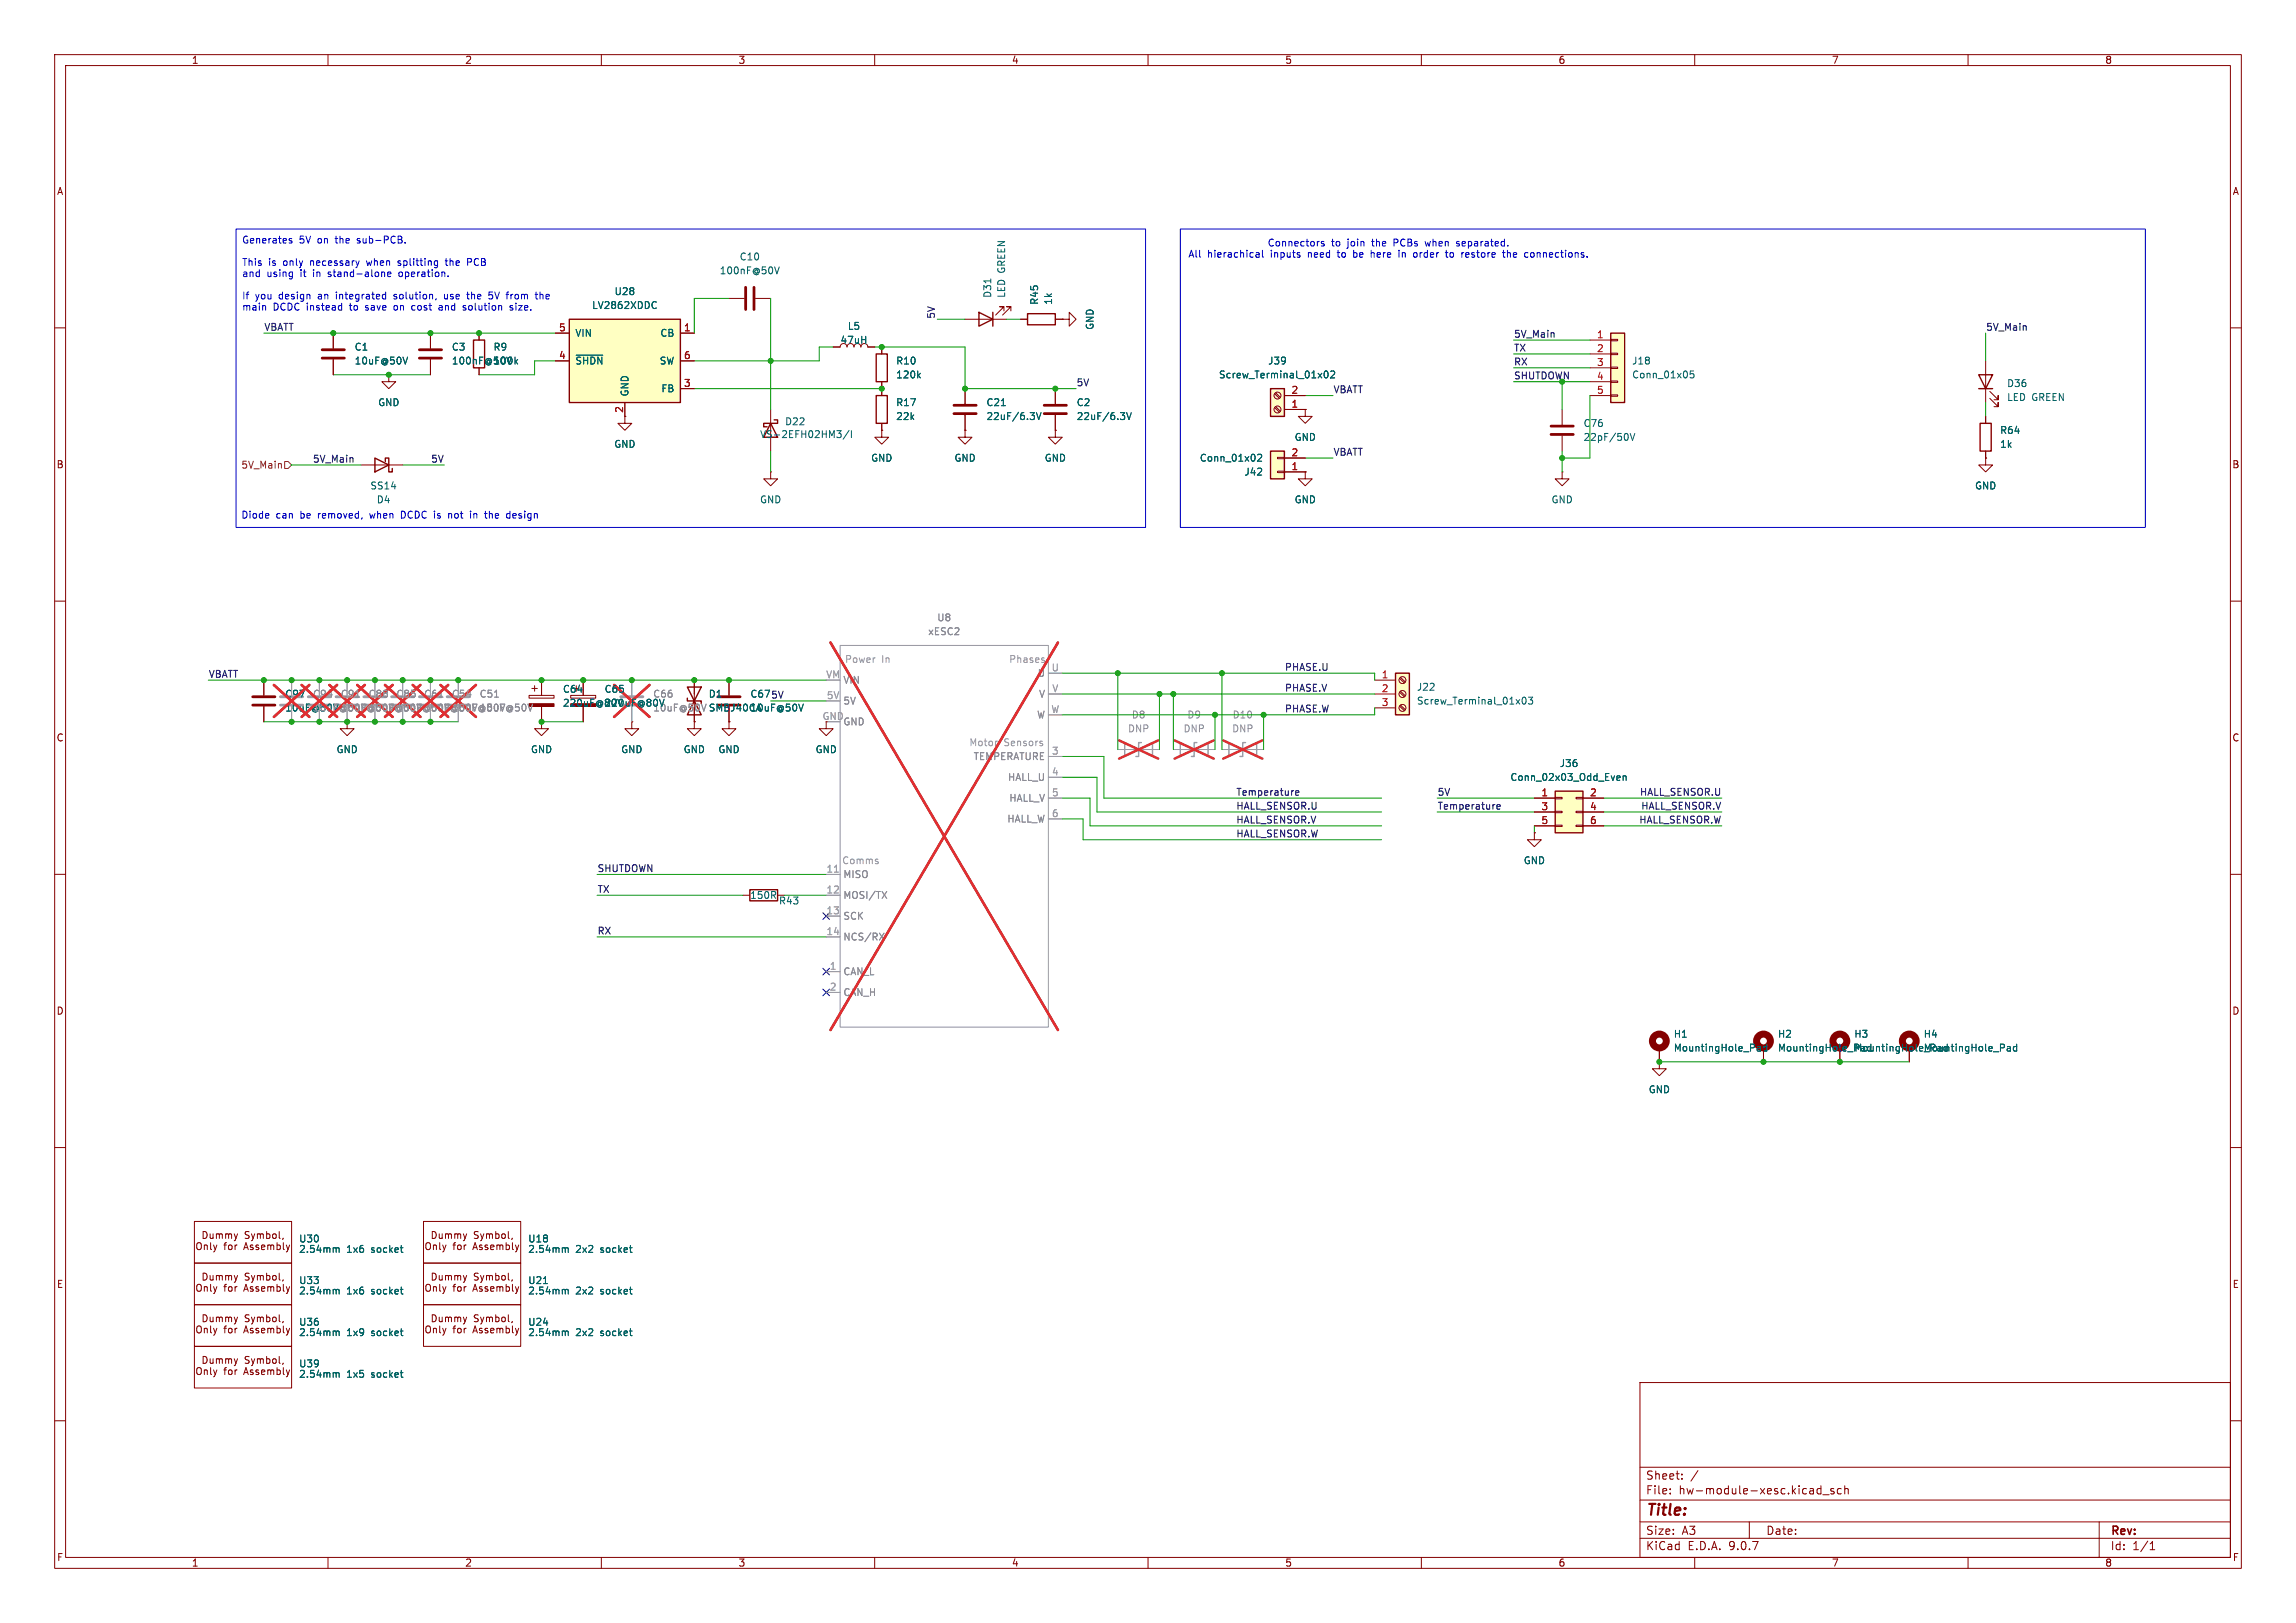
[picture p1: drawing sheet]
<svg xmlns="http://www.w3.org/2000/svg" width="420mm" height="297mm" viewBox="0 0 420 297" stroke-linecap="round" stroke-linejoin="round" font-family="sans-serif">
<defs><g id="words">
<text font-size="2.8" fill="#840000" x="301" y="277.9">Title:</text>
<g font-size="2.1" fill="#840000">
<text x="301" y="273.7">File:</text>
<text x="301" y="271">Sheet:</text>
<text x="307.1" y="273.7">hw-module-xesc.kicad_sch</text>
<text x="301" y="281.1">Size:</text>
<text x="307.6" y="281.1">A3</text>
<text x="323" y="281.1">Date:</text>
<text x="386" y="281.3">Rev:</text>
<text x="301" y="283.9">KiCad</text>
<text x="308.7" y="283.9">E.D.A.</text>
<text x="316.3" y="283.9">9.0.7</text>
<text x="386" y="283.9">Id:</text>
<text x="390.1" y="283.9">1/1</text>
</g>
<g font-size="1.8" fill="#840000">
<text x="35" y="11.9">1</text>
<text x="85" y="11.9">2</text>
<text x="135" y="11.9">3</text>
<text x="185" y="11.9">4</text>
<text x="235" y="11.9">5</text>
<text x="285" y="11.9">6</text>
<text x="335" y="11.9">7</text>
<text x="385" y="11.9">8</text>
<text x="10.3" y="35.9">A</text>
<text x="408.3" y="35.9">A</text>
<text x="114" y="75.6" transform="rotate(-90 114 75.6)">2</text>
<text x="10.3" y="85.9">B</text>
<text x="408.2" y="85.9">B</text>
<text x="150.4" y="131.8">GND</text>
<text x="10.3" y="135.9">C</text>
<text x="408.2" y="135.9">C</text>
<text x="10.3" y="185.9">D</text>
<text x="408.2" y="185.9">D</text>
<text x="49.3" y="227.9">for</text>
<text x="91.2" y="227.9">for</text>
<text x="10.3" y="235.9">E</text>
<text x="49.3" y="235.6">for</text>
<text x="91.2" y="235.6">for</text>
<text x="408.3" y="235.9">E</text>
<text x="49.3" y="243.2">for</text>
<text x="91.2" y="243.2">for</text>
<text x="49.3" y="250.8">for</text>
<text x="10.3" y="285.9">F</text>
<text x="35" y="286.9">1</text>
<text x="85" y="286.9">2</text>
<text x="135" y="286.9">3</text>
<text x="185" y="286.9">4</text>
<text x="235" y="286.9">5</text>
<text x="285" y="286.9">6</text>
<text x="335" y="286.9">7</text>
<text x="385" y="286.9">8</text>
<text x="408.3" y="285.9">F</text>
</g>
<g font-size="1.8" fill="#0000c2">
<text x="44.2" y="44.8">Generates</text>
<text x="54.7" y="44.8">5V</text>
<text x="58.2" y="44.8">on</text>
<text x="61.7" y="44.8">the</text>
<text x="65.8" y="44.8">sub-PCB.</text>
<text x="217.3" y="47.4">All</text>
<text x="220.9" y="47.4">hierachical</text>
<text x="231.8" y="45.3">Connectors</text>
<text x="232.6" y="47.4">inputs</text>
<text x="239.5" y="47.4">need</text>
<text x="243.5" y="45.3">to</text>
<text x="245.2" y="47.4">to</text>
<text x="246.6" y="45.3">join</text>
<text x="248.2" y="47.4">be</text>
<text x="251.3" y="45.3">the</text>
<text x="251.6" y="47.4">here</text>
<text x="255.4" y="45.3">PCBs</text>
<text x="256.9" y="47.4">in</text>
<text x="259.8" y="47.4">order</text>
<text x="261.4" y="45.3">when</text>
<text x="266" y="47.4">to</text>
<text x="267.3" y="45.3">separated.</text>
<text x="269" y="47.4">restore</text>
<text x="276.8" y="47.4">the</text>
<text x="281" y="47.4">connections.</text>
<text x="44.2" y="48.9">This</text>
<text x="44.2" y="50.9">and</text>
<text x="48.8" y="50.9">using</text>
<text x="49.1" y="48.9">is</text>
<text x="51.9" y="48.9">only</text>
<text x="55.1" y="50.9">it</text>
<text x="57" y="48.9">necessary</text>
<text x="57.6" y="50.9">in</text>
<text x="60.5" y="50.9">stand-alone</text>
<text x="67.6" y="48.9">when</text>
<text x="73.5" y="48.9">splitting</text>
<text x="73.6" y="50.9">operation.</text>
<text x="82.4" y="48.9">the</text>
<text x="86.6" y="48.9">PCB</text>
<text x="44.2" y="55">If</text>
<text x="44.2" y="57">main</text>
<text x="46.7" y="55">you</text>
<text x="50" y="57">DCDC instead</text>
<text x="51.1" y="55">design</text>
<text x="58.5" y="55">an</text>
<text x="61.9" y="55">integrated</text>
<text x="64.3" y="57">to</text>
<text x="67.3" y="57">save</text>
<text x="72.7" y="55">solution,</text>
<text x="72.7" y="57">on</text>
<text x="76.2" y="57">cost</text>
<text x="81.4" y="57">and</text>
<text x="82.1" y="55">use</text>
<text x="86" y="57">solution</text>
<text x="86.6" y="55">the</text>
<text x="90.7" y="55">5V</text>
<text x="94.2" y="55">from</text>
<text x="94.8" y="57">size.</text>
<text x="99.7" y="55">the</text>
<text x="44.1" y="95.1">Diode</text>
<text x="50.5" y="95.1">can</text>
<text x="55" y="95.1">be</text>
<text x="58.5" y="95.1">removed,</text>
<text x="68.2" y="95.1">when</text>
<text x="74" y="95.1">DCDC is</text>
<text x="83.1" y="95.1">not</text>
<text x="87.3" y="95.1">in</text>
<text x="90.2" y="95.1">the</text>
<text x="94.3" y="95.1">design</text>
</g>
<g font-size="1.8" fill="#006464">
<text x="135.2" y="47.9">C10</text>
<text x="131.6" y="50.4">100nF@50V</text>
<text x="108.2" y="56.7">LV2862XDDC</text>
<text x="112.3" y="54.2">U28</text>
<text x="181.5" y="54.6" transform="rotate(-90 181.5 54.6)">D31</text>
<text x="184.1" y="54.6" transform="rotate(-90 184.1 54.6)">LED GREEN</text>
<text x="190.1" y="55.9" transform="rotate(-90 190.1 55.9)">R45</text>
<text x="192.6" y="55.9" transform="rotate(-90 192.6 55.9)">1k</text>
<text x="64.8" y="64.4">C1</text>
<text x="82.6" y="64.4">C3</text>
<text x="90.2" y="64.4">R9</text>
<text x="105.2" y="61.8">VIN</text>
<text x="120.7" y="61.8">CB</text>
<text x="153.7" y="63.1">47uH</text>
<text x="155" y="60.6">L5</text>
<text x="200.3" y="60.5" transform="rotate(-90 200.3 60.5)">GND</text>
<text x="64.8" y="66.9">10uF@50V</text>
<text x="82.6" y="66.9">100nF@50V</text>
<text x="90.2" y="66.9">100k</text>
<text x="105.2" y="66.9">~{SHDN}</text>
<text x="120.6" y="66.9">SW</text>
<text x="120.9" y="72">FB</text>
<text x="163.8" y="66.9">R10</text>
<text x="163.8" y="69.4">120k</text>
<text x="222.9" y="69.4">Screw_Terminal_01x02</text>
<text x="231.9" y="66.9">J39</text>
<text x="298.5" y="69.4">Conn_01x05</text>
<text x="298.5" y="66.9">J18</text>
<text x="367" y="71">D36</text>
<text x="69.1" y="74.5">GND</text>
<text x="115.2" y="72.6" transform="rotate(-90 115.2 72.6)">GND</text>
<text x="163.8" y="77.1">22k</text>
<text x="163.8" y="74.5">R17</text>
<text x="180.3" y="77.1">22uF/6.3V</text>
<text x="180.3" y="74.5">C21</text>
<text x="196.9" y="74.5">C2</text>
<text x="196.9" y="77.1">22uF/6.3V</text>
<text x="367" y="73.6">LED GREEN</text>
<text x="112.3" y="82.1">GND</text>
<text x="138.9" y="80.4">VS-2EFH02HM3/I</text>
<text x="143.5" y="78">D22</text>
<text x="236.7" y="80.9">GND</text>
<text x="289.6" y="80.9">22pF/50V</text>
<text x="289.6" y="78.3">C76</text>
<text x="365.8" y="79.6">R64</text>
<text x="365.8" y="82.1">1k</text>
<text x="67.6" y="89.8">SS14</text>
<text x="159.3" y="84.7">GND</text>
<text x="174.5" y="84.7">GND</text>
<text x="191" y="84.7">GND</text>
<text x="219.4" y="84.7">Conn_01x02</text>
<text x="227.5" y="87.2">J42</text>
<text x="361.2" y="89.8">GND</text>
<text x="68.8" y="92.3">D4</text>
<text x="138.9" y="92.3">GND</text>
<text x="236.7" y="92.3">GND</text>
<text x="283.7" y="92.3">GND</text>
<text x="52.1" y="130.4">10uF@50V 10uF@50V 10uF@50V 10uF@50V</text>
<text x="52.1" y="127.9">C97</text>
<text x="102.9" y="127">C64</text>
<text x="102.9" y="129.5">220uF@80V</text>
<text x="110.5" y="127">C65</text>
<text x="110.5" y="129.5">220uF@80V</text>
<text x="119.4" y="130.4">10uF@50V SMBJ40CA</text>
<text x="119.4" y="127.9">C66</text>
<text x="129.5" y="127.9">D1</text>
<text x="137.2" y="130.4">10uF@50V</text>
<text x="137.2" y="127.9">C67</text>
<text x="259.1" y="126.6">J22</text>
<text x="259.1" y="129.1">Screw_Terminal_01x03</text>
<text x="61.5" y="138">GND</text>
<text x="97" y="138">GND</text>
<text x="113.5" y="138">GND</text>
<text x="125" y="138">GND</text>
<text x="131.3" y="138">GND</text>
<text x="149.1" y="138">GND</text>
<text x="276.2" y="143.1">Conn_02x03_Odd_Even</text>
<text x="285.2" y="140.6">J36</text>
<text x="278.6" y="158.3">GND</text>
<text x="137.1" y="164.7">150R</text>
<text x="142.4" y="165.7">R43</text>
<text x="306.1" y="190.1">H1</text>
<text x="325.1" y="190.1">H2</text>
<text x="339.1" y="190.1">H3</text>
<text x="351.8" y="190.1">H4</text>
<text x="306.1" y="192.6">MountingHole_Pad</text>
<text x="325.1" y="192.6">MountingHole_Pad</text>
<text x="339.1" y="192.6">MountingHole_Pad</text>
<text x="351.8" y="192.6">MountingHole_Pad</text>
<text x="301.5" y="200.3">GND</text>
<text x="54.6" y="227.6">U30</text>
<text x="96.5" y="227.6">U18</text>
<text x="54.6" y="229.5">2.54mm</text>
<text x="63.4" y="229.5">1x6</text>
<text x="68" y="229.5">socket</text>
<text x="96.5" y="229.5">2.54mm</text>
<text x="105.3" y="229.5">2x2</text>
<text x="109.9" y="229.5">socket</text>
<text x="54.6" y="235.2">U33</text>
<text x="54.6" y="237.1">2.54mm</text>
<text x="63.4" y="237.1">1x6</text>
<text x="68" y="237.1">socket</text>
<text x="96.5" y="235.2">U21</text>
<text x="96.5" y="237.1">2.54mm</text>
<text x="105.3" y="237.1">2x2</text>
<text x="109.9" y="237.1">socket</text>
<text x="54.6" y="242.8">U36</text>
<text x="54.6" y="244.7">2.54mm</text>
<text x="63.4" y="244.7">1x9</text>
<text x="68" y="244.7">socket</text>
<text x="96.5" y="242.8">U24</text>
<text x="96.5" y="244.7">2.54mm</text>
<text x="105.3" y="244.7">2x2</text>
<text x="109.9" y="244.7">socket</text>
<text x="54.6" y="250.4">U39</text>
<text x="54.6" y="252.3">2.54mm</text>
<text x="63.4" y="252.3">1x5</text>
<text x="68" y="252.3">socket</text>
</g>
<g font-size="1.8" fill="#0f0f0f">
<text x="171.1" y="58.4" transform="rotate(-90 171.1 58.4)">5V</text>
<text x="48.3" y="60.6">VBATT</text>
<text x="276.9" y="61.9">5V_Main</text>
<text x="276.9" y="64.4">TX</text>
<text x="363.2" y="60.6">5V_Main</text>
<text x="196.8" y="70.8">5V</text>
<text x="276.9" y="67">RX</text>
<text x="276.9" y="69.5">SHUTDOWN</text>
<text x="243.8" y="72">VBATT</text>
<text x="243.8" y="83.5">VBATT</text>
<text x="57.1" y="84.7">5V_Main</text>
<text x="78.8" y="84.7">5V</text>
<text x="38.1" y="124.1">VBATT</text>
<text x="234.9" y="122.8">PHASE.U</text>
<text x="141" y="127.9">5V</text>
<text x="234.9" y="130.5">PHASE.W</text>
<text x="234.9" y="126.7">PHASE.V</text>
<text x="226.1" y="148.2">HALL_SENSOR.U</text>
<text x="226.1" y="145.7">Temperature</text>
<text x="262.9" y="145.7">5V</text>
<text x="262.9" y="148.2">Temperature</text>
<text x="299.9" y="145.7">HALL_SENSOR.U</text>
<text x="300.1" y="148.2">HALL_SENSOR.V</text>
<text x="226.1" y="150.8">HALL_SENSOR.V</text>
<text x="226.1" y="153.3">HALL_SENSOR.W</text>
<text x="299.8" y="150.8">HALL_SENSOR.W</text>
<text x="109.2" y="159.7">SHUTDOWN</text>
<text x="109.2" y="163.5">TX</text>
<text x="109.2" y="171.1">RX</text>
</g>
<g font-size="1.8" fill="#a90000">
<text x="102.2" y="60.7">5</text>
<text x="102.2" y="65.8">4</text>
<text x="125" y="60.7">1</text>
<text x="125" y="65.8">6</text>
<text x="292" y="62">1</text>
<text x="292" y="64.5">2</text>
<text x="125" y="70.9">3</text>
<text x="292" y="67.1">3</text>
<text x="292" y="69.6">4</text>
<text x="236.1" y="74.7">1</text>
<text x="236.1" y="72.1">2</text>
<text x="292" y="72.1">5</text>
<text x="236.1" y="83.6">2</text>
<text x="236.1" y="86.1">1</text>
<text x="252.7" y="124.2">1</text>
<text x="252.7" y="126.7">2</text>
<text x="252.7" y="129.3">3</text>
<text x="281.9" y="145.8">1</text>
<text x="281.9" y="148.3">3</text>
<text x="290.8" y="145.8">2</text>
<text x="290.8" y="148.3">4</text>
<text x="281.9" y="150.9">5</text>
<text x="290.8" y="150.9">6</text>
</g>
<text font-size="1.8" fill="#725600" x="44.1" y="86">5V_Main</text>
<g font-size="1.8" fill="#939391">
<text x="171.3" y="113.9">U8</text>
<text x="169.7" y="116.4">xESC2</text>
<text x="154.2" y="125.3">VIN</text>
<text x="189.7" y="124.1">U</text>
<text x="57.2" y="130.4">10uF@50V 10uF@50V 10uF@50V 10uF@50V</text>
<text x="57.2" y="127.9">C94</text>
<text x="62.2" y="127.9">C91</text>
<text x="67.3" y="127.9">C88</text>
<text x="72.4" y="127.9">C85</text>
<text x="77.5" y="127.9">C61</text>
<text x="82.6" y="127.9">C54</text>
<text x="87.6" y="127.9">C51</text>
<text x="154.2" y="129.1">5V</text>
<text x="189.6" y="131.7">W</text>
<text x="190" y="127.9">V</text>
<text x="206.9" y="131.7">D8</text>
<text x="217.1" y="131.7">D9</text>
<text x="225.4" y="131.7">D10</text>
<text x="154.2" y="132.9">GND</text>
<text x="206.2" y="134.2">DNP</text>
<text x="216.4" y="134.2">DNP</text>
<text x="225.3" y="134.2">DNP</text>
<text x="178" y="139.3">TEMPERATURE</text>
<text x="184.3" y="143.1">HALL_U</text>
<text x="184.5" y="146.9">HALL_V</text>
<text x="184.2" y="150.7">HALL_W</text>
<text x="154.2" y="160.9">MISO</text>
<text x="154.2" y="164.7">MOSI/TX</text>
<text x="154.2" y="168.5">SCK</text>
<text x="154.2" y="172.3">NCS/RX</text>
<text x="154.2" y="178.7">CAN_L</text>
<text x="154.2" y="182.5">CAN_H</text>
</g>
<g font-size="1.8" fill="#a5a4a2">
<text x="151" y="124.2">VM</text>
<text x="192.3" y="122.9">U</text>
<text x="151.1" y="128">5V</text>
<text x="192.2" y="130.6">W</text>
<text x="192.4" y="126.7">V</text>
<text x="192.3" y="138.2">3</text>
<text x="192.3" y="142">4</text>
<text x="192.3" y="145.8">5</text>
<text x="192.3" y="149.6">6</text>
<text x="151.1" y="159.8">11</text>
<text x="151.1" y="163.6">12</text>
<text x="151.1" y="167.4">13</text>
<text x="151.1" y="171.2">14</text>
<text x="151.7" y="177.5">1</text>
<text x="151.7" y="181.4">2</text>
</g>
<g font-size="1.8" fill="#9c9b98">
<text x="154.5" y="121.5">Power</text>
<text x="161.3" y="121.5">In</text>
<text x="184.5" y="121.5">Phases</text>
<text x="177.2" y="136.8">Motor</text>
<text x="183.6" y="136.8">Sensors</text>
<text x="154" y="158.3">Comms</text>
</g>
</g></defs>
<g fill="none" stroke="#840000" stroke-width=".18">
<path d="M10 10h400v277h-400zM12 12h396v273h-396zM60 10v2M110 10v2M160 10v2M210 10v2M260 10v2M310 10v2M360 10v2M133.3 54.6h2.8M138.2 54.6h2.8M10 60h2"/>
<path d="M114.3 76.2v1.3h1.3l-1.3 1.2-1.3-1.2h1.3M152.4 63.5h1.3M157.5 63.5a.64 .64 0 0 1 .6-.6 .64 .64 0 0 1 .6 .6h1.3M193 71.1v2.8M193 75.9v2.8M408 60h2M141 86.4v1.2h1.2l-1.2 1.3-1.3-1.3h1.3M141 86.4h.1M10 110h2M408 110h2M48.3 124.5v2.8M48.3 129.3v2.8"/>
<path d="M63.5 132.1v1.3h1.3l-1.3 1.2-1.3-1.2h1.3M63.5 132.1h.1M10 160h2M408 160h2M10 210h2M408 210h2M300 253h108v32h-108zM10 260h2M300 278.5h108M300 274.5h108M300 268.5h108M305.5 273.2v.2"/>
<path d="M305.5 272.5v.1M307.7 270.5v.2M307.7 269.8v.1M310.6 269.1l-1.3 1.9M320 278.5v3M332.7 272.4l.4 .1M333.1 271.9v1.5M333.1 273.3l-.4 .1M333.4 273.5h1.2M335.4 272.5l-.3-.1-.2 .2v.2l.5 .2v.3h-.5M336.8 272.5l-.4-.1-.3 .3v.4l.1 .2h.6M337.4 272.5l.3-.1 .3 .1 .1 .9"/>
<path d="M337.4 271.9v1.5M384 278.5v6.5M408 260h2M60 285v2M110 285v2M160 285v2M210 285v2M260 285v2M300 281.5h108M310 285v2M360 285v2M393.3 283.6h.9"/>
<path d="M393.3 282.5l.4-.4v1.5"/>
</g>
<path d="M136.4 52.6v4M137.9 52.6v4M191 74.2h4.1M191 75.7h4.1M46.2 127.5h4.1M46.2 129h4.1" fill="none" stroke="#840000" stroke-width=".51"/>
<path d="M141.7 48.8l.4 1.3 .4-1.3M204.9 75.5h.8l-.4 .5M205.5 76l.2 .2v.3l-.2 .3M206.1 75.5l.4 1.3 .4-1.3" fill="none" stroke="#006464" stroke-width=".18"/>
<path d="M71.6 127.5h4.1M71.6 129h4.1" fill="none" stroke="#9c9b98" stroke-width=".51"/>
<path d="M73.7 124.5v2.8M73.7 129.3v2.8" fill="none" stroke="#9c9b98" stroke-width=".18"/>
<path d="M80.3 127.6h.7" fill="none" stroke="#939391" stroke-width=".18"/>
<path d="M70.4 125.3l6.5 5.9M76.9 125.3l-6.5 5.9" fill="none" stroke="#e12e31" stroke-width=".46"/>
<path d="M104.1 58.4h20.4v15.3h-20.4z" fill="#ffffc2"/>
<path d="M104.1 58.4h20.4v15.3h-20.4zM179.1 57.2l2.5 1.2-2.5 1.3zM181.6 57.2v2.5M141 77.5l1.2 2.5h-2.5zM141.6 76.8h.6v.7h-2.5v.6h.6M160.3 72.4h2v5.1h-2zM160.3 64.8h2v5.1h-2zM68.6 83.8l2.5 1.3-2.5 1.3zM70.5 84.5v-.7h.6v2.6h.7v-.7M125.7 125.7l2.6 5.1h-2.6l2.6-5.1zM125.7 127.8v.5h2.6v.5M137.2 162.8h5v2h-5z" fill="none" stroke="#840000" stroke-width=".25"/>
<g fill="none" stroke="#840000" stroke-width=".18">
<path d="M176.5 58.4h7.6M183.6 56.9v-.8h-.7h.7l-1.5 1.6M184.9 56.9v-.8h-.8h.8l-1.5 1.6M194.3 58.4h1.3v-1.2l1.2 1.2-1.2 1.3v-1.3M194.3 58.4h.1M101.6 61h2.5M101.6 66h2.5M114.3 73.7v2.5M124.5 61h2.5M124.5 66h2.5M124.5 71.1h2.5M141 74.9v7.7"/>
<path d="M161.3 78.7v1.3h1.3l-1.3 1.3-1.3-1.3h1.3M161.3 78.7h.1M161.3 63.5v1.3M161.3 69.9v2.5M161.3 77.5v1.2M176.5 78.7v1.3h1.3l-1.3 1.3-1.2-1.3h1.2M176.5 78.7h.1M176.5 71.1v2.8M176.5 75.9v2.8M193 78.7v1.3h1.3l-1.3 1.3-1.2-1.3h1.2M193 78.7h.1M66 85.1h7.7"/>
<path d="M104.4 127.3h4.6v.5h-4.6zM106.7 124.5v2.8M106.7 129.3v2.8M115.6 132.1v1.3h1.2l-1.2 1.2-1.3-1.2h1.3M115.6 132.1h.1M127 132.1v1.3h1.3l-1.3 1.2-1.3-1.2h1.3M127 132.1h.1M127 124.5v7.6M133.3 132.1v1.3h1.3l-1.3 1.2-1.2-1.2h1.2M133.3 132.1h.1M133.3 124.5v2.8M133.3 129.3v2.8"/>
<path d="M151.1 132.1v1.3h1.3l-1.3 1.2-1.2-1.2h1.2M135.9 163.8h1.3"/>
</g>
<g fill="none" stroke="#006464" stroke-width=".18">
<path d="M119.8 55.2l.2 .1M120 56.3l-.2 .2M181.2 51.1v.7M105.4 65h4.9M153.1 78.8h.8l-.5 .5 .4 .1 .1 .4-.3 .3h-.3M155.3 78.8l-1.1 1.6M155.7 78.8v1.3M168 68.7l.4 .5M168.4 68.3l-.5 .5M183.2 74.2h.7M188.4 75.5h.8l-.4 .5M189 76l.2 .2v.3l-.2 .3"/>
<path d="M189.6 75.5l.4 1.3 .4-1.3M120.6 128l.5 1.2 .4-1.2M146.9 128.8l-.4 1.3"/>
</g>
<path d="M51.3 127.5h4.1M51.3 129h4.1M113.5 127.5h4.1M113.5 129h4.1" fill="none" stroke="#9c9b98" stroke-width=".51"/>
<g fill="none" stroke="#9c9b98" stroke-width=".18">
<path d="M153.7 118.1h38.1v69.9h-38.1zM53.3 124.5v2.8M53.3 129.3v2.8M115.6 124.5v2.8M115.6 129.3v2.8M182.3 135.6h.2M190.7 136.1v.3M190.9 120.8l.2 .2-.2 .2M190.9 120.4h.1M191.8 123.2h2.5M191.8 127h2.5M191.8 138.4h2.5"/>
<path d="M160.6 157.7v.3M191.8 142.2h2.5M191.8 146.1h2.5M191.8 149.9h2.5M151.1 160h2.6M151.1 163.8h2.6M151.1 167.6h2.6M151.1 171.5h2.6M151.1 177.8h2.6M151.1 181.6h2.6"/>
</g>
<path d="M151.9 117.6l41.6 70.9M193.5 117.6l-41.6 70.9M50.1 125.3l6.5 5.9M56.6 125.3l-6.5 5.9M112.3 125.3l6.5 5.9M118.8 125.3l-6.5 5.9" fill="none" stroke="#e12e31" stroke-width=".46"/>
<path d="M174.5 74.2h4.1M174.5 75.7h4.1M131.3 127.5h4.1M131.3 129h4.1" fill="none" stroke="#840000" stroke-width=".51"/>
<path d="M104.4 128.8h4.6v.5h-4.6z" fill="#840000" stroke="#840000" stroke-width=".18"/>
<path d="M152.6 159.6h.8" fill="none" stroke="#a5a4a2" stroke-width=".18"/>
<path d="M160.9 170.8l.8 1.2M161.4 163.1l.8 1.3M161.7 170.8l-.8 1.2M162.2 163.1l-.8 1.3" fill="none" stroke="#939391" stroke-width=".18"/>
<path d="M232.4 71.1h2.5v5.1h-2.5z" fill="#ffffc2"/>
<path d="M232.4 71.1h2.5v5.1h-2.5z" fill="none" stroke="#840000" stroke-width=".25"/>
<g fill="none" stroke="#840000" stroke-width=".18">
<path d="M233.2 74.6l.8 .8M233.2 72.1l.8 .8M233.3 74.4l.9 .9M233.3 71.9l.9 .8M234.9 74.9h3.9M234.9 72.4h3.9M322.6 191.8v2.5M336.5 191.8v2.5M349.2 191.8v2.5"/>
<circle cx="233.7" cy="72.4" r=".63"/>
<circle cx="233.7" cy="74.9" r=".63"/>
</g>
<path d="M242.3 68l.2-.1a.68 .68 0 0 1 .4 .6 .68 .68 0 0 1-.4 .7l-.3-.5zM243.4 68l.5-.1 .2 .4-.7 .9h.7M367.3 191.5h.3l.1 .2v.6M367.7 192.3h-.4M367.7 191.8l-.4 .1M368.9 191.6l-.4-.1-.2 .2 .1 .6h.5M368.9 191.1v1.2" fill="none" stroke="#006464" stroke-width=".18"/>
<g fill="none" stroke="#840000" stroke-width="1.3">
<circle cx="322.6" cy="190.5" r="1.27"/>
<circle cx="336.6" cy="190.5" r="1.27"/>
<circle cx="349.3" cy="190.5" r="1.27"/>
</g>
<path d="M255.3 123.2h2.5v7.6h-2.5z" fill="#ffffc2"/>
<path d="M255.3 123.2h2.5v7.6h-2.5z" fill="none" stroke="#840000" stroke-width=".25"/>
<g fill="none" stroke="#840000" stroke-width=".18">
<path d="M251.5 124.5h3.8M251.5 127h3.8M251.5 129.5h3.8M256 124.1l.9 .9M256 126.7l.9 .8M256 129.2l.9 .8M256.2 124l.8 .8M256.2 126.5l.8 .8M256.2 129l.8 .9"/>
<circle cx="256.5" cy="129.5" r=".63"/>
<circle cx="256.5" cy="127" r=".63"/>
<circle cx="256.5" cy="124.5" r=".63"/>
</g>
<path d="M278.5 127.7l.2-.1a.68 .68 0 0 1 .5 .6 .68 .68 0 0 1-.5 .6l-.3-.4zM279.6 127.6h.8l-.5 .5 .4 .1v.5l-.2 .1-.5-.1" fill="none" stroke="#006464" stroke-width=".18"/>
<path d="M284.5 144.8h5.1v7.6h-5.1z" fill="#ffffc2"/>
<path d="M361.9 68.6h2.6l-1.3 2.5zM361.9 71.1h2.6M362.2 77.5h2v5.1h-2zM284.5 144.8h5.1v7.6h-5.1z" fill="none" stroke="#840000" stroke-width=".25"/>
<g fill="none" stroke="#840000" stroke-width=".18">
<path d="M285.7 74.9v2.8M285.7 79.8v2.8M363.2 66v7.7M363.2 76.2v1.3M364 72.9l1.5 1.5v-.7v.7h-.8M364 71.6l1.5 1.6v-.8v.8h-.8M285.7 86.4v1.2h1.3l-1.3 1.3-1.2-1.3h1.2M285.7 86.4h.1M363.2 83.8v1.3h1.3l-1.3 1.3-1.3-1.3h1.3M363.2 83.8h.1M363.2 82.6v1.2M280.7 152.4v1.3h-1.3l1.3 1.2 1.2-1.2h-1.2"/>
<path d="M280.7 152.4h.1M280.7 146.1h3.8M280.7 148.6h3.8M280.7 151.1h3.8M284.5 145.9h1.2v.3h-1.2zM284.5 148.5h1.2v.2h-1.2zM284.5 151h1.2v.3h-1.2zM288.3 145.9h1.3v.3h-1.3zM288.3 148.5h1.3v.2h-1.3zM288.3 151h1.3v.3h-1.3zM289.6 146.1h3.8M289.6 148.6h3.8"/>
<path d="M289.6 151.1h3.8M303.5 194.3v1.3h-1.2l1.2 1.3 1.3-1.3h-1.3M303.5 194.3h.1M303.5 191.8v2.5"/>
</g>
<path d="M297.8 79.6v.7M298.2 79.3l.4 1.3 .4-1.3M295.9 142h.4l.1 .3-.6 .1M296.3 142.8h-.4M296.9 142.1l.2-.1h.3l.1 .8M296.9 142v.8M321.6 191.5h.2l.2 .2v.6M322 192.3h-.4M322 191.8l-.4 .1M323.2 191.6l-.4-.1-.2 .2 .1 .6h.5M323.2 191.1v1.2" fill="none" stroke="#006464" stroke-width=".18"/>
<circle cx="303.5" cy="190.5" r="1.27" fill="none" stroke="#840000" stroke-width="1.3"/>
<path d="M283.7 78h4.1M283.7 79.5h4.1" fill="none" stroke="#840000" stroke-width=".51"/>
<path d="M294.6 61h2.6v12.7h-2.6z" fill="#ffffc2"/>
<path d="M188 57.4h5v2h-5zM86.6 62.2h2v5.1h-2zM294.6 61h2.6v12.7h-2.6z" fill="none" stroke="#840000" stroke-width=".25"/>
<g fill="none" stroke="#840000" stroke-width=".18">
<path d="M186.7 58.4h1.3M193 58.4h1.3M61 61v2.8M61 65.8v2.8M71.1 68.6v1.3h1.3l-1.3 1.2-1.3-1.2h1.3M71.1 68.6h.1M78.7 61v2.8M78.7 65.8v2.8M87.6 61v1.2M87.6 67.3v1.3M238.8 74.9v1.3h1.2l-1.2 1.3-1.3-1.3h1.3M238.8 74.9h.1"/>
<path d="M290.8 62.2h3.8M290.8 64.8h3.8M290.8 67.3h3.8M290.8 69.9h3.8M290.8 72.4h3.8M294.6 62.1h1.3v.3h-1.3zM294.6 64.6h1.3v.3h-1.3zM294.6 67.2h1.3v.2h-1.3zM294.6 69.7h1.3v.3h-1.3zM294.6 72.3h1.3v.2h-1.3zM238.8 86.4v1.2h1.2l-1.2 1.3-1.3-1.3h1.3M238.8 86.4h.1"/>
<path d="M96.8 127.3h4.5v.5h-4.5zM97.3 126h1M97.8 125.5v1M99.1 132.1v1.3h1.2l-1.2 1.2-1.3-1.2h1.3M99.1 132.1h.1M99.1 124.5v2.8M99.1 129.3v2.8M35.6 223.5h17.7v7.6h-17.7zM35.6 238.8h17.7v7.6h-17.7zM35.6 231.1h17.7v7.7h-17.7zM36 227.6l.3-.2a.43 .43 0 0 1 .5 .4v.5a.42 .42 0 0 1-.4 .4 .42 .42 0 0 1-.4-.4zM36 235.2l.3-.2a.43 .43 0 0 1 .5 .5v.4a.42 .42 0 0 1-.4 .4 .42 .42 0 0 1-.4-.4z"/>
<path d="M37.2 225.4a.64 .64 0 0 1 .7 .6 .64 .64 0 0 1-.7 .6zM37.2 233a.64 .64 0 0 1 .7 .6 .64 .64 0 0 1-.7 .7zM37.4 228l.2-.2 .3 .1v.8M37.4 235.6l.2-.1h.3v.8M37.4 227.8v.9M37.4 235.5v.8M38.4 225.8l.1 .8h.3l.2-.1M38.4 233.4l.1 .8 .3 .1 .2-.2M38.5 227.4v1.1l.2 .2M38.5 235v1.1l.2 .2M39 225.8v.8M39 233.4v.9"/>
<path d="M39.1 227.8l.3 .9M39.1 235.5l.3 .8M39.4 228.7l-.3 .4M39.4 236.3l-.3 .4M39.6 225.9l.3-.1 .2 .2M39.6 225.8v.8M39.6 233.4v.9M39.6 233.5l.3-.1 .2 .2M39.7 227.8l-.3 .9M39.7 235.5l-.3 .8M40.1 226l.2-.2h.3l.1 .8M40.1 226v.6"/>
<path d="M40.1 233.6v.7M40.1 233.6l.2-.2 .3 .1 .1 .8M40.9 227.8h.5M40.9 235.5h.5M41.3 225.9l.3-.1 .2 .2M41.3 225.8v.8M41.3 233.4v.9M41.3 233.5l.3-.1 .2 .2M41.4 235l-.3 .2v1.1M41.4 227.4l-.3 .2v1.1M41.8 226l.2-.2h.3l.1 .8M41.8 226v.6"/>
<path d="M41.8 233.6v.7M41.8 233.6l.2-.2 .3 .1 .1 .8M41.9 227.9l.3-.1 .3 .3v.3l-.3 .3-.3-.1-.1-.2zM41.9 235.5h.3l.3 .2v.4l-.3 .2-.3-.1-.1-.1zM42.8 225.8l.3 .8M42.8 233.4l.3 .9M43 227.8v.9M43 235.5v.8M43.1 226.6l-.3 .5M43.1 234.3l-.3 .4M43.4 227.8l-.4 .3M43.4 235.5l-.4 .2"/>
<path d="M43.5 225.8l-.4 .8M43.5 233.4l-.4 .9M44.6 228.7l.4-1.3 .4 1.3M44.6 236.3l.4-1.3 .4 1.3M44.7 228.3h.6M44.7 235.9h.6M45.6 225.4h-.5l-.2 .1v.3l.5 .3 .2 .3-.3 .2h-.5M45.6 233h-.5l-.2 .1v.4l.5 .2 .2 .3-.3 .3-.5-.1M46 225.8l.3 .8M46 233.4l.3 .9M46.3 227.9l-.3-.1-.2 .2v.2l.5 .1v.3h-.5M46.3 235.5h-.3l-.2 .1v.2l.5 .1v.3h-.5"/>
<path d="M46.3 226.6l-.3 .5M46.3 234.3l-.3 .4M46.6 225.8l-.3 .8M46.6 233.4l-.3 .9M47.1 225.9l.3-.1 .2 .2M47.1 225.8v.8M47.1 233.4v.9M47.1 233.5l.3-.1 .2 .2M47.3 227.9l-.3-.1-.2 .2 .1 .2 .4 .1v.3h-.5M47.3 235.5h-.3l-.2 .1 .1 .2 .4 .1v.3h-.5M47.6 226l.2-.2h.3l.1 .8M47.6 226v.6"/>
<path d="M47.6 233.6v.7M47.6 233.6l.2-.2 .3 .1 .1 .8M47.8 228.3l.6-.2v-.2l-.4-.1-.2 .2 .1 .6h.5M47.8 235.9l.6-.1v-.3h-.4l-.2 .1 .1 .6h.5M48.8 225.8h.5l.1 .6M48.8 225.4v1.2M48.8 233v1.3M48.8 233.5h.5l.1 .5M49 227.8v.9M49 235.5v.8M49.5 228v.7M49.5 235.6v.7"/>
<path d="M49.9 226.4v-.4l.2-.2 .4 .1v.5M49.9 234v-.4l.2-.2 .4 .1v.5M50.1 228v.7M50.1 235.6v.7M50.7 227.4v1.3M50.7 235v1.3M51.1 225.4v1.1M51.1 233v1.1M51.2 228.6l-.2 .1-.3-.1M51.2 236.2l-.2 .1-.3-.1M51.8 228.5l.2 .2M51.8 236.1l.2 .2"/>
<path d="M52.4 227.8l.3 .9M52.4 235.5l.3 .8M52.7 228.7l-.3 .4M52.7 236.3l-.3 .4M53 227.8l-.3 .9M53 235.5l-.3 .8M77.5 238.8h17.7v7.6h-17.7zM77.5 223.5h17.7v7.6h-17.7zM77.5 231.1h17.7v7.7h-17.7zM78 227.6l.2-.2a.43 .43 0 0 1 .5 .4v.5a.42 .42 0 0 1-.4 .4 .42 .42 0 0 1-.4-.4zM78 235.2l.2-.2a.43 .43 0 0 1 .5 .5v.4a.42 .42 0 0 1-.4 .4 .42 .42 0 0 1-.4-.4zM79.1 225.4a.64 .64 0 0 1 .7 .6 .64 .64 0 0 1-.7 .6z"/>
<path d="M79.1 233a.64 .64 0 0 1 .7 .6 .64 .64 0 0 1-.7 .7zM79.3 227.8v.9M79.3 235.5v.8M79.3 228l.2-.2 .3 .1v.8M79.3 235.6l.2-.1h.3v.8M80.3 225.8l.1 .8h.3l.2-.1M80.3 233.4l.1 .8 .3 .1 .2-.2M80.4 227.4v1.1l.2 .2M80.4 235v1.1l.2 .2M80.9 225.8v.8M80.9 233.4v.9M81 227.8l.3 .9"/>
<path d="M81 235.5l.3 .8M81.3 236.3l-.3 .4M81.3 228.7l-.3 .4M81.5 225.8v.8M81.5 233.4v.9M81.5 225.9l.4-.1 .1 .2M81.5 233.5l.4-.1 .1 .2M81.6 227.8l-.3 .9M81.6 235.5l-.3 .8M82 226v.6M82 233.6v.7M82 226l.2-.2h.3l.1 .8"/>
<path d="M82 233.6l.2-.2 .3 .1 .1 .8M82.9 227.8h.4M82.9 235.5h.4M83.2 225.8v.8M83.2 233.4v.9M83.2 225.9l.3-.1 .2 .2M83.2 233.5l.3-.1 .2 .2M83.3 227.4l-.3 .2v1.1M83.3 235l-.3 .2v1.1M83.7 233.6l.2-.2 .3 .1 .1 .8M83.7 226v.6M83.7 233.6v.7"/>
<path d="M83.7 226l.2-.2h.3l.1 .8M83.8 228l.1-.2 .4 .2 .1 .4-.2 .2-.3 .1-.1-.1zM83.8 235.6l.1-.1 .4 .1 .1 .5-.2 .1-.3 .1-.1-.1zM84.8 225.8l.3 .8M84.8 233.4l.3 .9M84.9 227.8v.9M84.9 235.5v.8M85.1 226.6l-.3 .5M85.1 234.3l-.3 .4M85.3 227.8l-.4 .3M85.3 235.5l-.4 .2M85.4 225.8l-.3 .8"/>
<path d="M85.4 233.4l-.3 .9M86.5 228.7l.4-1.3 .4 1.3M86.5 236.3l.4-1.3 .4 1.3M86.6 228.3h.6M86.6 235.9h.6M87.5 225.4h-.5l-.2 .1v.3l.6 .3 .1 .3-.3 .2h-.4M87.5 233h-.5l-.2 .1v.4l.6 .2 .1 .3-.3 .3-.4-.1M87.9 225.8l.3 .8M87.9 233.4l.3 .9M88.2 227.9l-.3-.1-.2 .2 .1 .2 .4 .1v.3h-.5M88.2 235.5h-.3l-.2 .1 .1 .2 .4 .1v.3h-.5M88.2 234.3l-.3 .4"/>
<path d="M88.2 226.6l-.3 .5M88.5 225.8l-.3 .8M88.5 233.4l-.3 .9M89 225.8v.8M89 233.4v.9M89 233.5l.4-.1 .1 .2M89 225.9l.4-.1 .1 .2M89.2 227.9l-.3-.1-.2 .2 .1 .2 .4 .1v.3h-.5M89.2 235.5h-.3l-.2 .1 .1 .2 .4 .1v.3h-.5M89.5 226v.6M89.5 233.6v.7M89.5 226l.2-.2h.3l.1 .8"/>
<path d="M89.5 233.6l.2-.2 .3 .1 .1 .8M89.7 228.3l.7-.2-.1-.2-.4-.1-.2 .2 .1 .6h.5M89.7 235.9l.7-.1-.1-.3h-.4l-.2 .1 .1 .6h.5M90.7 225.4v1.2M90.7 233v1.3M90.7 225.8h.5l.1 .6M90.7 233.5h.5l.1 .5M90.9 227.8v.9M90.9 235.5v.8M91.4 228v.7M91.4 235.6v.7M91.8 226.4v-.4l.2-.2 .4 .1v.5"/>
<path d="M91.8 234v-.4l.2-.2 .4 .1v.5M92 228v.7M92 235.6v.7M92.6 227.4v1.3M92.6 235v1.3M93 225.4v1.1M93 233v1.1M93.1 228.6l-.1 .1-.4-.1M93.1 236.2l-.1 .1-.4-.1M93.7 228.5l.2 .2M93.7 236.1l.2 .2M94.3 227.8l.3 .9"/>
<path d="M94.3 235.5l.3 .8M94.6 228.7l-.3 .4M94.6 236.3l-.3 .4M94.9 227.8l-.3 .9M94.9 235.5l-.3 .8M35.6 246.4h17.7v7.6h-17.7zM36 242.8l.3-.2a.43 .43 0 0 1 .5 .5v.4a.42 .42 0 0 1-.4 .4 .42 .42 0 0 1-.4-.4zM36 250.4l.3-.1a.43 .43 0 0 1 .5 .4v.4a.42 .42 0 0 1-.4 .5 .42 .42 0 0 1-.4-.5zM37.2 240.6a.64 .64 0 0 1 .7 .6 .64 .64 0 0 1-.7 .7zM37.2 248.2a.64 .64 0 0 1 .7 .7 .64 .64 0 0 1-.7 .6zM37.4 243.2l.2-.1h.3v.8M37.4 250.8l.2-.1 .3 .1v.7"/>
<path d="M37.4 243.1v.8M37.4 250.7v.8M38.4 241l.1 .8 .3 .1 .2-.1M38.4 248.6l.1 .8 .3 .1 .2-.1M38.5 242.6v1.1l.2 .2M38.5 250.3v1.1l.2 .1M39 241v.9M39 248.6v.9M39.1 243.1l.3 .8M39.1 250.7l.3 .8M39.4 243.9l-.3 .4M39.4 251.5l-.3 .5"/>
<path d="M39.6 241.1l.3-.1 .2 .2M39.6 241v.9M39.6 248.6v.9M39.6 248.8l.3-.2 .2 .2M39.7 243.1l-.3 .8M39.7 250.7l-.3 .8M40.1 241.2l.2-.2 .3 .1 .1 .8M40.1 241.2v.7M40.1 248.8v.7M40.1 248.8l.2-.2 .3 .1 .1 .8M40.9 243.1h.5M40.9 250.7h.5"/>
<path d="M41.3 241.1l.3-.1 .2 .2M41.3 241v.9M41.3 248.6v.9M41.3 248.8l.3-.2 .2 .2M41.4 242.6l-.3 .2v1.1M41.4 250.3l-.3 .1v1.1M41.8 241.2l.2-.2 .3 .1 .1 .8M41.8 241.2v.7M41.8 248.8v.7M41.8 248.8l.2-.2 .3 .1 .1 .8M41.9 243.1h.3l.3 .2v.4l-.3 .2h-.3l-.1-.2zM41.9 250.8l.3-.1 .3 .2v.4l-.3 .2h-.3l-.1-.2z"/>
<path d="M42.8 241l.3 .9M42.8 248.6l.3 .9M43 243.1v.8M43 250.7v.8M43.1 241.9l-.3 .4M43.1 249.5l-.3 .4M43.4 243.1l-.4 .2M43.4 250.7l-.4 .2M43.5 241l-.4 .9M43.5 248.6l-.4 .9M44.6 243.9l.4-1.3 .4 1.3M44.6 251.5l.4-1.2 .4 1.2"/>
<path d="M44.7 243.6h.6M44.7 251.2h.6M45.6 240.7l-.5-.1-.2 .1v.4l.5 .2 .2 .3-.3 .3-.5-.1M45.6 248.3l-.5-.1-.2 .1v.4l.5 .2 .2 .4-.3 .2-.5-.1M46 241l.3 .9M46 248.6l.3 .9M46.3 243.1h-.3l-.2 .2v.1l.5 .2v.3h-.5M46.3 250.8l-.3-.1-.2 .2v.2l.5 .1v.3h-.5M46.3 241.9l-.3 .4M46.3 249.5l-.3 .4M46.6 241l-.3 .9M46.6 248.6l-.3 .9"/>
<path d="M47.1 241.1l.3-.1 .2 .2M47.1 241v.9M47.1 248.6v.9M47.1 248.8l.3-.2 .2 .2M47.3 243.1h-.3l-.2 .2 .1 .1 .4 .2v.3h-.5M47.3 250.8l-.3-.1-.2 .2 .1 .2 .4 .1v.3h-.5M47.6 241.2l.2-.2 .3 .1 .1 .8M47.6 241.2v.7M47.6 248.8v.7M47.6 248.8l.2-.2 .3 .1 .1 .8M47.8 243.5l.6-.1v-.3h-.4l-.2 .2 .1 .6h.5M47.8 251.1l.6-.1v-.2l-.4-.1-.2 .2 .1 .6h.5"/>
<path d="M48.8 241.1h.5l.1 .5M48.8 240.6v1.3M48.8 248.2v1.3M48.8 248.7h.5l.1 .6M49 243.1v.8M49 250.7v.8M49.5 243.3v.6M49.5 250.9v.6M49.9 241.6v-.3l.2-.3 .4 .1v.5M49.9 249.3v-.4l.2-.3 .4 .2v.5M50.1 243.3v.6M50.1 250.9v.6"/>
<path d="M50.7 242.6v1.3M50.7 250.3v1.2M51.1 240.6v1.1M51.1 248.2v1.1M51.2 243.8l-.2 .1h-.3M51.2 251.4l-.2 .1h-.3M51.8 243.7l.2 .2M51.8 251.4l.2 .1M52.4 243.1l.3 .8M52.4 250.7l.3 .8M52.7 243.9l-.3 .4M52.7 251.5l-.3 .5"/>
<path d="M53 243.1l-.3 .8M53 250.7l-.3 .8M78 242.8l.2-.2a.43 .43 0 0 1 .5 .5v.4a.42 .42 0 0 1-.4 .4 .42 .42 0 0 1-.4-.4zM79.1 240.6a.64 .64 0 0 1 .7 .6 .64 .64 0 0 1-.7 .7zM79.3 243.1v.8M79.3 243.2l.2-.1h.3v.8M80.3 241l.1 .8 .3 .1 .2-.1M80.4 242.6v1.1l.2 .2M80.9 241v.9M81 243.1l.3 .8M81.3 243.9l-.3 .4M81.5 241.1l.4-.1 .1 .2"/>
<path d="M81.5 241v.9M81.6 243.1l-.3 .8M82 241.2l.2-.2 .3 .1 .1 .8M82 241.2v.7M82.9 243.1h.4M83.2 241.1l.3-.1 .2 .2M83.2 241v.9M83.3 242.6l-.3 .2v1.1M83.7 241.2l.2-.2 .3 .1 .1 .8M83.7 241.2v.7M83.8 243.2l.1-.1 .4 .1 .1 .5-.2 .2h-.3l-.1-.1zM84.8 241l.3 .9"/>
<path d="M84.9 243.1v.8M85.1 241.9l-.3 .4M85.3 243.1l-.4 .2M85.4 241l-.3 .9M86.5 243.9l.4-1.3 .4 1.3M86.6 243.6h.6M87.5 240.7l-.5-.1-.2 .1v.4l.6 .2 .1 .3-.3 .3-.4-.1M87.9 241l.3 .9M88.2 243.1h-.3l-.2 .2 .1 .1 .4 .2v.3h-.5M88.2 241.9l-.3 .4M88.5 241l-.3 .9M89 241.1l.4-.1 .1 .2"/>
<path d="M89 241v.9M89.2 243.1h-.3l-.2 .2 .1 .1 .4 .2v.3h-.5M89.5 241.2l.2-.2 .3 .1 .1 .8M89.5 241.2v.7M89.7 243.5l.7-.1-.1-.3h-.4l-.2 .2 .1 .6h.5M90.7 241.1h.5l.1 .5M90.7 240.6v1.3M90.9 243.1v.8M91.4 243.3v.6M91.8 241.6v-.3l.2-.3 .4 .1v.5M92 243.3v.6M92.6 242.6v1.3"/>
<path d="M93 240.6v1.1M93.1 243.8l-.1 .1h-.4M93.7 243.7l.2 .2M94.3 243.1l.3 .8M94.6 243.9l-.3 .4M94.9 243.1l-.3 .8"/>
</g>
<path d="M74.6 65.3l-.5 1.3M94.3 66.1l.4 .5M94.7 65.8l-.5 .5M309.8 67.9h-.6l-.1 .6 .2-.1h.4l.2 .2-.1 .4-.2 .2-.5-.2M61.5 228.5l.2-.2 .3 .1v.8M61.5 236.1l.2-.1h.3v.8M99.4 234.9h.7M103.4 228.5l.2-.2 .3 .1v.8M103.4 236.1l.2-.1h.3v.8M61.5 243.8l.2-.2h.3v.8M61.5 251.4l.2-.2 .3 .1v.7M103.4 243.8l.2-.2h.3v.8" fill="none" stroke="#006464" stroke-width=".18"/>
<path d="M56.4 127.5h4.1M56.4 129h4.1M61.5 127.5h4M61.5 129h4M66.5 127.5h4.1M66.5 129h4.1M76.7 127.5h4.1M76.7 129h4.1M81.8 127.5h4.1M81.8 129h4.1" fill="none" stroke="#9c9b98" stroke-width=".51"/>
<g fill="none" stroke="#9c9b98" stroke-width=".18">
<path d="M58.4 124.5v2.8M58.4 129.3v2.8M63.5 124.5v2.8M63.5 129.3v2.8M68.6 124.5v2.8M68.6 129.3v2.8M78.7 124.5v2.8M78.7 129.3v2.8M83.8 124.5v2.8M83.8 129.3v2.8M204.5 137.2h7.6M214.6 137.2h7.6"/>
<path d="M223.5 137.2h7.6"/>
</g>
<path d="M65.1 127.6h.7M90.5 127.6h.7M97.4 128.8l-.4 1.3" fill="none" stroke="#939391" stroke-width=".18"/>
<g fill="none" stroke="#e12e31" stroke-width=".46">
<path d="M55.2 125.3l6.5 5.9M60.3 125.3l6.4 5.9M61.7 125.3l-6.5 5.9M65.3 125.3l6.5 5.9M66.7 125.3l-6.4 5.9M71.8 125.3l-6.5 5.9M75.5 125.3l6.5 5.9M80.6 125.3l6.5 5.9M82 125.3l-6.5 5.9M87.1 125.3l-6.5 5.9M204.7 135.5l7.2 3.3M211.9 135.5l-7.2 3.3"/>
<path d="M214.9 135.5l7.1 3.3M222 135.5l-7.1 3.3M223.7 135.5l7.2 3.3M230.9 135.5l-7.2 3.3"/>
</g>
<path d="M96.8 128.8h4.5v.5h-4.5z" fill="#840000" stroke="#840000" stroke-width=".18"/>
<path d="M58.9 64h4.1M58.9 65.5h4.1M76.7 64h4.1M76.7 65.5h4.1" fill="none" stroke="#840000" stroke-width=".51"/>
<path d="M205.7 135.9l5.1 2.5v-2.5l-5.1 2.5zM208.8 135.9h-.5v2.5h-.5M215.9 135.9l5.1 2.5v-2.5l-5.1 2.5zM218.9 135.9h-.5v2.5h-.5M224.8 135.9l5.1 2.5v-2.5l-5.1 2.5zM227.8 135.9h-.5v2.5h-.5" fill="none" stroke="#9c9b98" stroke-width=".25"/>
<path d="M232.4 82.6h2.5v5h-2.5z" fill="#ffffc2"/>
<path d="M232.4 82.6h2.5v5h-2.5z" fill="none" stroke="#840000" stroke-width=".25"/>
<g fill="none" stroke="#840000" stroke-width=".18">
<path d="M186.7 58.4h1.3M193 58.4h1.3M194.3 58.4h.1M61 61v2.8M61 65.8v2.8M71.1 68.6h.1M78.7 61v2.8M78.7 65.8v2.8M87.6 61v1.2M87.6 67.3v1.3M101.6 61h2.5M101.6 66h2.5"/>
<path d="M114.3 73.7v2.5M124.5 61h2.5M124.5 66h2.5M124.5 71.1h2.5M152.4 63.5h1.3M158.7 63.5h1.3M161.3 78.7h.1M161.3 63.5v1.3M161.3 69.9v2.5M161.3 77.5v1.2M176.5 78.7h.1M176.5 71.1v2.8"/>
<path d="M176.5 75.9v2.8M193 78.7h.1M193 71.1v2.8M193 75.9v2.8M234.9 74.9h3.9M234.9 72.4h3.9M238.8 74.9h.1M363.2 76.2v1.3M233.7 86.2h1.2v.3h-1.2zM233.7 83.7h1.2v.2h-1.2zM234.9 86.4h3.9M234.9 83.8h3.9"/>
<path d="M238.8 86.4h.1M363.2 83.8h.1M363.2 82.6v1.2M48.3 124.5v2.8M48.3 129.3v2.8M63.5 132.1h.1M99.1 132.1h.1M99.1 124.5v2.8M99.1 129.3v2.8M106.7 124.5v2.8M106.7 129.3v2.8M115.6 132.1h.1"/>
<path d="M127 132.1h.1M127 124.5v2.5M127 129.5v2.6M133.3 132.1h.1M133.3 124.5v2.8M133.3 129.3v2.8M280.7 152.4h.1M280.7 146.1h3.8M280.7 148.6h3.8M280.7 151.1h3.8M289.6 146.1h3.8M289.6 148.6h3.8"/>
<path d="M289.6 151.1h3.8M303.5 194.3h.1M303.5 191.8v2.5M322.6 191.8v2.5M336.5 191.8v2.5M349.2 191.8v2.5"/>
</g>
<g fill="none" stroke="#006464" stroke-width=".18">
<path d="M119.8 55.2l.2 .1M120 56.3l-.2 .2M74.6 65.3l-.5 1.3M94.3 66.1l.4 .5M94.7 65.8l-.5 .5M105.4 65h4.9M168 68.7l.4 .5M168.4 68.3l-.5 .5M183.2 74.2h.7M188.4 75.5h.8l-.4 .5M189 76l.2 .2v.3l-.2 .3M189.6 75.5l.4 1.3 .4-1.3"/>
<path d="M204.9 75.5h.8l-.4 .5M205.5 76l.2 .2v.3l-.2 .3M206.1 75.5l.4 1.3 .4-1.3M242.3 68l.2-.1a.68 .68 0 0 1 .4 .6 .68 .68 0 0 1-.4 .7l-.3-.5zM243.4 68l.5-.1 .2 .4-.7 .9h.7M230.1 83.3l.4-.2 .3 .4-.8 .9h.8M120.6 128l.5 1.2 .4-1.2M146.9 128.8l-.4 1.3M295.9 142h.4l.1 .3-.6 .1M296.3 142.8h-.4M296.9 142.1l.2-.1h.3l.1 .8M296.9 142v.8"/>
<path d="M321.6 191.5h.2l.2 .2v.6M322 192.3h-.4M322 191.8l-.4 .1M323.2 191.6l-.4-.1-.2 .2 .1 .6h.5M323.2 191.1v1.2M367.3 191.5h.3l.1 .2v.6M367.7 192.3h-.4M367.7 191.8l-.4 .1M368.9 191.6l-.4-.1-.2 .2 .1 .6h.5M368.9 191.1v1.2M61.5 228.5l.2-.2 .3 .1v.8M61.5 236.1l.2-.1h.3v.8"/>
<path d="M99.4 234.9h.7M103.4 236.1l.2-.1h.3v.8M103.4 228.5l.2-.2 .3 .1v.8M61.5 251.4l.2-.2 .3 .1v.7M61.5 243.8l.2-.2h.3v.8M103.4 243.8l.2-.2h.3v.8"/>
</g>
<path d="M52.1 84.5h.6l.6 .6-.6 .6h-.6z" fill="none" stroke="#725600" stroke-width=".18"/>
<path d="M237 145.1l.6-.1-.1-.2-.3-.1-.2 .2v.6h.5M273.8 147.7l.6-.2v-.2l-.4-.1-.2 .2 .1 .6h.5" fill="none" stroke="#0f0f0f" stroke-width=".18"/>
<g fill="none" stroke="#009600" stroke-width=".18">
<path d="M133.3 54.6h-6.3v6.4M141 54.6v20.3M171.4 58.4h5.1M184.1 58.4h2.6M48.3 61h53.3M61 68.6h17.7M101.6 66h-3.8v2.6h-10.2M127 71.1h34.3M152.4 63.5h-2.5v2.5h-22.9M160 63.5h16.5v7.6h20.3M238.8 72.4h5M276.9 69.9h13.9"/>
<path d="M276.9 67.3h13.9M276.9 64.8h13.9M276.9 62.2h13.9M285.7 69.9v5M290.8 72.4v11.4h-5.1M363.2 61v5M363.2 73.7v2.5M53.3 85.1h12.7M73.7 85.1h7.6M141 82.6v3.8M238.8 83.8h5M285.7 82.6v3.8"/>
<path d="M38.1 124.5h113M48.3 132.1h35.5M99.1 132.1h7.6M141 128.3h10.1M194.3 138.4h7.6v7.7h50.8M194.3 123.2h57.2v1.3M194.3 127h57.2M204.5 123.2v14M212.1 127v10.2M214.6 127v10.2M222.2 130.8v6.4M223.5 123.2v14"/>
<path d="M231.1 130.8v6.4M251.5 129.5v1.3h-57.2M194.3 146.1h5.1v5h53.3M194.3 142.2h6.4v6.4h52M194.3 149.9h3.8v3.8h54.6M262.9 146.1h17.8M262.9 148.6h17.8M280.7 151.1v1.3M293.4 146.1h21.6M293.4 151.1h21.6M293.4 148.6h21.6M109.2 160h41.9"/>
<path d="M109.2 171.5h41.9M109.2 163.8h26.7M143.5 163.8h7.6M303.5 194.3h45.7"/>
</g>
<path d="M150.5 177.2l1.2 1.2M150.5 167l1.2 1.2M151.7 177.2l-1.2 1.2M151.7 167l-1.2 1.2M150.5 181l1.2 1.2M151.7 181l-1.2 1.2" fill="none" stroke="#000084" stroke-width=".18"/>
<g fill="none" stroke="#0000c2" stroke-width=".18">
<path d="M43.2 41.9h166.3v54.6h-166.3zM48.5 56l.1 .8M52.9 44l.5 .2v.2l-.4 .1M52.9 43.7h.5M62.5 55.5v1.3M62.5 56.7l-.1 .1M65.7 47.7l-.3 .9M70.2 49.8l.2 .2v.6M70.2 53.9h.3M70.5 53.4v1.3M70.5 54.7h-.3M70.9 50.2l.6-.1-.1-.3h-.3l-.2 .2 .1 .6h.4"/>
<path d="M72.1 54.7h.1M72.2 56l-.1 .2 .1 .5M72.2 53.9l-.1 .1 .1 .3M72.8 48.5l.1 .1M73 47.7l-.2 .2 .2 .3M73.1 49.8l-.1 .2 .1 .6M74.1 44.4v.1M75.8 55.9l-.4 .1-.1 .2 .1 .4 .4 .2M79.8 54.7l-.1 .1M79.9 47.7l.1 .1M80 47.7v1.1l-.1 .1M80 48.5l-.1 .1"/>
<path d="M80.3 56h.5M80.9 56.2l-.4 .1-.2 .2 .2 .3 .4-.1M81.3 53.9v.6l.4 .2M81.4 47.7h.5M81.6 47.3v1.1l.3 .2M82 50.5v.1M84.8 56.3l.4 .2v.2l-.4 .1M84.8 56h.4M85.4 53.9h.4M85.5 53.4v1.1l.3 .2M86.1 47.4l-.6-.1v1.3M86.1 47.9l-.6 .1"/>
<path d="M89.5 53.4h.6M89.5 54l.4-.1 .2 .3M90.1 54.5l-.2 .2h-.4M93.5 53.9v.8M93.6 53.9l-.1 .2M93.8 56l-.3-.1-.2 .2v.2l.5 .1v.3h-.5M97.9 53.9h.5M98.1 54.7h.3M98.8 53.4v1.3M99.1 53.9l-.3 .1M215.9 41.9h176.5v54.6h-176.5zM229.8 46.3h.5v.8"/>
<path d="M229.8 47h.5M230.3 46.5l-.5 .1M230.9 45.8v1.1l.2 .2M242.2 44.2h-.3l-.2 .2 .1 .1 .4 .2v.3h-.5M247.6 45.8v1.3M247.6 47l.1 .1M250.8 45.8v1.3M251.2 46.2l-.4 .1M255.9 46.2v.9M258.7 46.3l.3-.1 .2 .3v.5l-.2 .1-.3-.1M260.7 44.2l.2 .8M264.4 46.2h.5"/>
<path d="M264.6 46.9l.3 .2M265.5 46.2l-.3 .3v.3l.3 .3M266.4 45h.4M266.8 44.2l-.4 .2 .1 .1 .3 .1M268.2 46.3l-.1 .6 .2 .2h.2M268.7 46.5l-.6 .1M275.1 47l.2 .1M275.7 45.8v1.3M275.8 46.3h-.1M276.1 46.2l.2 .2M280.5 46.3l-.3-.1-.2 .3v.5l.2 .1 .3-.1M73.7 93.5h-.3v1.3h.3"/>
<path d="M82.1 94.1l.3-.1 .2 .2M86.7 94v.8M86.9 94l-.2 .1M89.5 93.5v1.3M89.7 94l-.2 .1M93.1 94h.2M93.3 93.5v1.3M93.3 94.8h-.2"/>
</g>
<g fill="none" stroke="#9c9b98" stroke-width=".18">
<path d="M53.3 124.5v2.8M53.3 129.3v2.8M58.4 124.5v2.8M58.4 129.3v2.8M63.5 124.5v2.8M63.5 129.3v2.8M68.6 124.5v2.8M68.6 129.3v2.8M73.7 124.5v2.8M73.7 129.3v2.8M78.7 124.5v2.8M78.7 129.3v2.8"/>
<path d="M83.8 124.5v2.8M83.8 129.3v2.8M115.6 124.5v2.8M115.6 129.3v2.8M191.8 123.2h2.5M191.8 127h2.5M191.8 138.4h2.5M191.8 142.2h2.5M191.8 146.1h2.5M191.8 149.9h2.5M151.1 160h2.6M151.1 163.8h2.6"/>
<path d="M151.1 167.6h2.6M151.1 171.5h2.6M151.1 177.8h2.6M151.1 181.6h2.6"/>
</g>
<g fill="none" stroke="#e12e31" stroke-width=".46">
<path d="M151.9 117.6l41.6 70.9M193.5 117.6l-41.6 70.9M50.1 125.3l6.5 5.9M55.2 125.3l6.5 5.9M56.6 125.3l-6.5 5.9M60.3 125.3l6.4 5.9M61.7 125.3l-6.5 5.9M65.3 125.3l6.5 5.9M66.7 125.3l-6.4 5.9M70.4 125.3l6.5 5.9M71.8 125.3l-6.5 5.9M75.5 125.3l6.5 5.9"/>
<path d="M76.9 125.3l-6.5 5.9M80.6 125.3l6.5 5.9M82 125.3l-6.5 5.9M87.1 125.3l-6.5 5.9M112.3 125.3l6.5 5.9M118.8 125.3l-6.5 5.9"/>
</g>
<path d="M152.6 159.6h.8" fill="none" stroke="#a5a4a2" stroke-width=".18"/>
<path d="M65.1 127.6h.7M80.3 127.6h.7M90.5 127.6h.7M97.4 128.8l-.4 1.3M160.9 170.8l.8 1.2M161.4 163.1l.8 1.3M161.7 170.8l-.8 1.2M162.2 163.1l-.8 1.3" fill="none" stroke="#939391" stroke-width=".18"/>
<g fill="#009600" stroke="#009600" stroke-width=".18">
<circle cx="222.2" cy="130.8" r=".46"/>
<circle cx="223.5" cy="123.2" r=".46"/>
<circle cx="204.5" cy="123.2" r=".46"/>
<circle cx="212.1" cy="127" r=".46"/>
<circle cx="231.1" cy="130.8" r=".46"/>
<circle cx="214.6" cy="127" r=".46"/>
<circle cx="78.7" cy="61" r=".46"/>
<circle cx="71.1" cy="68.6" r=".46"/>
<circle cx="61" cy="61" r=".46"/>
<circle cx="87.6" cy="61" r=".46"/>
<circle cx="99.1" cy="132.1" r=".46"/>
<circle cx="106.7" cy="124.5" r=".46"/>
<circle cx="99.1" cy="124.5" r=".46"/>
<circle cx="115.6" cy="124.5" r=".46"/>
<circle cx="127" cy="124.5" r=".46"/>
<circle cx="133.3" cy="124.5" r=".46"/>
<circle cx="176.5" cy="71.1" r=".46"/>
<circle cx="161.3" cy="63.5" r=".46"/>
<circle cx="161.3" cy="71.1" r=".46"/>
<circle cx="141" cy="66" r=".46"/>
<circle cx="193" cy="71.1" r=".46"/>
<circle cx="63.5" cy="132.1" r=".46"/>
<circle cx="63.5" cy="124.5" r=".46"/>
<circle cx="68.6" cy="132.1" r=".46"/>
<circle cx="73.7" cy="124.5" r=".46"/>
<circle cx="78.7" cy="132.1" r=".46"/>
<circle cx="73.7" cy="132.1" r=".46"/>
<circle cx="78.7" cy="124.5" r=".46"/>
<circle cx="53.3" cy="132.1" r=".46"/>
<circle cx="58.4" cy="132.1" r=".46"/>
<circle cx="53.3" cy="124.5" r=".46"/>
<circle cx="48.3" cy="124.5" r=".46"/>
<circle cx="83.8" cy="124.5" r=".46"/>
<circle cx="68.6" cy="124.5" r=".46"/>
<circle cx="58.4" cy="124.5" r=".46"/>
<circle cx="285.7" cy="69.9" r=".46"/>
<circle cx="303.5" cy="194.3" r=".46"/>
<circle cx="322.6" cy="194.3" r=".46"/>
<circle cx="285.7" cy="83.8" r=".46"/>
<circle cx="336.5" cy="194.3" r=".46"/>
</g>
<use href="#words"/>
</svg>
